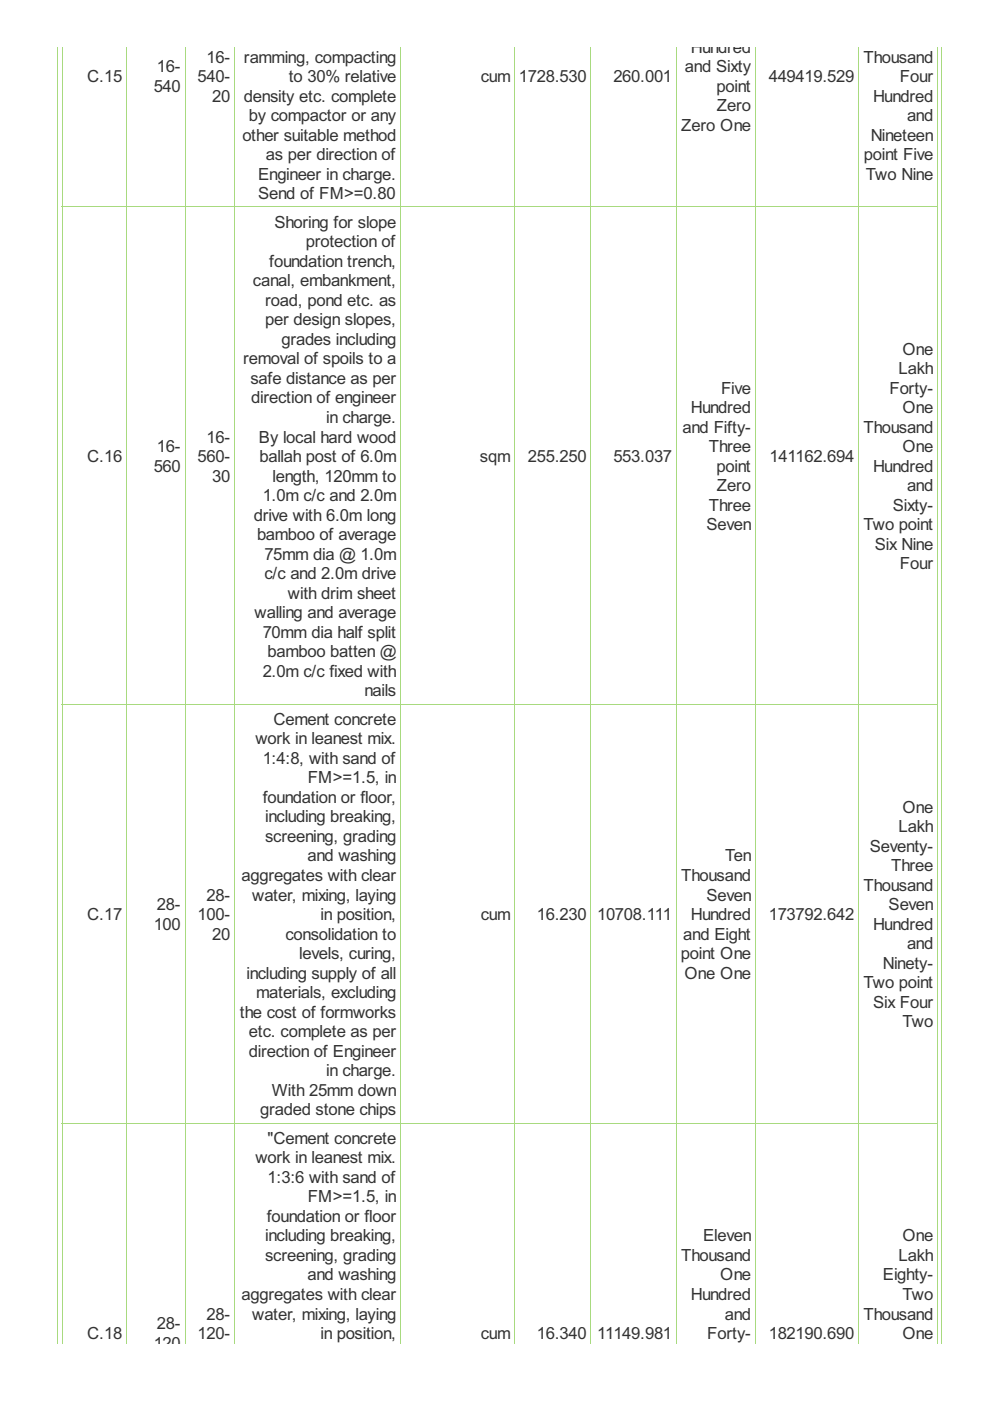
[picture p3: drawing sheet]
<svg xmlns="http://www.w3.org/2000/svg" width="210mm" height="297mm" viewBox="0 0 210 297" stroke-linecap="round" stroke-linejoin="round" font-family="sans-serif">
<defs><g id="words">
<g font-size="4" fill="#333">
<text x="146.5" y="11.2">Hundred</text>
<text x="18.5" y="17.4">C.15</text>
<text x="33.3" y="15.3">16-</text>
<text x="41.9" y="17.4">540-</text>
<text x="43.8" y="13.3">16-</text>
<text x="51.7" y="13.3">ramming, compacting</text>
<text x="61.2" y="17.4">to 30% relative</text>
<text x="101.9" y="17.4">cum</text>
<text x="110" y="17.4">1728.530</text>
<text x="130" y="17.4">260.001</text>
<text x="145.2" y="15.3">and Sixty</text>
<text x="163" y="17.4">449419.529</text>
<text x="183.1" y="13.3">Thousand</text>
<text x="190.8" y="17.4">Four</text>
<text x="32.6" y="19.5">540</text>
<text x="45" y="21.5">20</text>
<text x="51.7" y="21.5">density etc. complete</text>
<text x="151.9" y="19.5">point</text>
<text x="152" y="23.6">Zero</text>
<text x="185.1" y="21.5">Hundred</text>
<text x="51.4" y="29.8">other suitable method</text>
<text x="52.8" y="25.7">by compactor or any</text>
<text x="144.4" y="27.8">Zero One</text>
<text x="184.6" y="29.8">Nineteen</text>
<text x="192.3" y="25.7">and</text>
<text x="56.4" y="34">as per direction of</text>
<text x="183.2" y="34">point Five</text>
<text x="54.7" y="38.1">Engineer in charge.</text>
<text x="183.6" y="38.1">Two Nine</text>
<text x="54.7" y="42.2">Send of FM&gt;=0.80</text>
<text x="58.2" y="48.3">Shoring for slope</text>
<text x="64.8" y="52.4">protection of</text>
<text x="57.1" y="56.6">foundation trench,</text>
<text x="53.6" y="60.7">canal, embankment,</text>
<text x="56.2" y="64.8">road, pond etc. as</text>
<text x="56.2" y="69">per design slopes,</text>
<text x="51.6" y="77.3">removal of spoils to a</text>
<text x="59.7" y="73.1">grades including</text>
<text x="191.3" y="75.2">One</text>
<text x="53.1" y="81.4">safe distance as per</text>
<text x="152.9" y="83.5">Five</text>
<text x="188.6" y="83.5">Forty-</text>
<text x="190.5" y="79.3">Lakh</text>
<text x="53.3" y="85.5">direction of engineer</text>
<text x="69.2" y="89.7">in charge.</text>
<text x="146.5" y="87.6">Hundred</text>
<text x="191.3" y="87.6">One</text>
<text x="33.3" y="95.9">16-</text>
<text x="43.8" y="93.8">16-</text>
<text x="54.9" y="93.8">By local hard wood</text>
<text x="144.7" y="91.8">and Fifty-</text>
<text x="150.3" y="95.9">Three</text>
<text x="183.1" y="91.8">Thousand</text>
<text x="191.3" y="95.9">One</text>
<text x="18.5" y="98">C.16</text>
<text x="32.6" y="100">560</text>
<text x="41.9" y="98">560-</text>
<text x="55" y="98">ballah post of 6.0m</text>
<text x="101.8" y="98">sqm</text>
<text x="111.9" y="98">255.250</text>
<text x="130" y="98">553.037</text>
<text x="151.9" y="100">point</text>
<text x="163.2" y="98">141162.694</text>
<text x="185.1" y="100">Hundred</text>
<text x="45" y="102.1">30</text>
<text x="55.7" y="106.2">1.0m c/c and 2.0m</text>
<text x="57.8" y="102.1">length, 120mm to</text>
<text x="152" y="104.2">Zero</text>
<text x="192.3" y="104.2">and</text>
<text x="53.8" y="110.4">drive with 6.0m long</text>
<text x="149.8" y="112.4">Seven</text>
<text x="150.3" y="108.3">Three</text>
<text x="183.1" y="112.4">Two point</text>
<text x="189.3" y="108.3">Sixty-</text>
<text x="54.5" y="114.5">bamboo of average</text>
<text x="56" y="118.7">75mm dia @ 1.0m</text>
<text x="185.5" y="116.6">Six Nine</text>
<text x="56" y="122.8">c/c and 2.0m drive</text>
<text x="190.8" y="120.7">Four</text>
<text x="54" y="131.1">walling and average</text>
<text x="61" y="126.9">with drim sheet</text>
<text x="55.7" y="135.2">70mm dia half split</text>
<text x="55.7" y="143.5">2.0m c/c fixed with</text>
<text x="56.7" y="139.4">bamboo batten @</text>
<text x="77.3" y="147.6">nails</text>
<text x="58" y="153.7">Cement concrete</text>
<text x="54.1" y="157.8">work in leanest mix.</text>
<text x="55.7" y="162">1:4:8, with sand of</text>
<text x="65.2" y="166.1">FM&gt;=1.5, in</text>
<text x="55.7" y="170.2">foundation or floor,</text>
<text x="191.3" y="172.3">One</text>
<text x="56.2" y="174.4">including breaking,</text>
<text x="56.2" y="178.5">screening, grading</text>
<text x="190.5" y="176.4">Lakh</text>
<text x="65.2" y="182.7">and washing</text>
<text x="153.7" y="182.7">Ten</text>
<text x="184.4" y="180.6">Seventy-</text>
<text x="188.9" y="184.7">Three</text>
<text x="43.8" y="190.9">28-</text>
<text x="51.2" y="186.8">aggregates with clear</text>
<text x="53.5" y="190.9">water, mixing, laying</text>
<text x="144.4" y="186.8">Thousand</text>
<text x="149.8" y="190.9">Seven</text>
<text x="183.1" y="188.9">Thousand</text>
<text x="18.5" y="195.1">C.17</text>
<text x="32.6" y="197.1">100</text>
<text x="33.3" y="193">28-</text>
<text x="41.9" y="195.1">100-</text>
<text x="67.9" y="195.1">in position,</text>
<text x="101.9" y="195.1">cum</text>
<text x="113.8" y="195.1">16.230</text>
<text x="126.6" y="195.1">10708.111</text>
<text x="146.5" y="195.1">Hundred</text>
<text x="163" y="195.1">173792.642</text>
<text x="185.1" y="197.1">Hundred</text>
<text x="188.4" y="193">Seven</text>
<text x="45" y="199.2">20</text>
<text x="60.5" y="199.2">consolidation to</text>
<text x="63.5" y="203.4">levels, curing,</text>
<text x="144.4" y="203.4">point One</text>
<text x="144.9" y="199.2">and Eight</text>
<text x="192.3" y="201.3">and</text>
<text x="52.3" y="207.5">including supply of all</text>
<text x="145.1" y="207.5">One One</text>
<text x="183.1" y="209.6">Two point</text>
<text x="187.2" y="205.4">Ninety-</text>
<text x="50.9" y="215.8">the cost of formworks</text>
<text x="54.3" y="211.6">materials, excluding</text>
<text x="185.1" y="213.7">Six Four</text>
<text x="52.8" y="219.9">etc. complete as per</text>
<text x="191.3" y="217.8">Two</text>
<text x="52.8" y="224">direction of Engineer</text>
<text x="57.7" y="232.3">With 25mm down</text>
<text x="69.2" y="228.2">in charge.</text>
<text x="55.2" y="236.5">graded stone chips</text>
<text x="56.7" y="242.5">&quot;Cement concrete</text>
<text x="54.1" y="246.6">work in leanest mix.</text>
<text x="56.7" y="250.8">1:3:6 with sand of</text>
<text x="65.2" y="254.9">FM&gt;=1.5, in</text>
<text x="56.2" y="263.2">including breaking,</text>
<text x="56.6" y="259.1">foundation or floor</text>
<text x="149.1" y="263.2">Eleven</text>
<text x="191.3" y="263.2">One</text>
<text x="56.2" y="267.3">screening, grading</text>
<text x="144.4" y="267.3">Thousand</text>
<text x="190.5" y="267.3">Lakh</text>
<text x="51.2" y="275.6">aggregates with clear</text>
<text x="65.2" y="271.5">and washing</text>
<text x="146.5" y="275.6">Hundred</text>
<text x="152.7" y="271.5">One</text>
<text x="187.2" y="271.5">Eighty-</text>
<text x="191.3" y="275.6">Two</text>
<text x="33.3" y="281.8">28-</text>
<text x="43.8" y="279.8">28-</text>
<text x="53.5" y="279.8">water, mixing, laying</text>
<text x="153.7" y="279.8">and</text>
<text x="183.1" y="279.8">Thousand</text>
<text x="18.5" y="283.9">C.18</text>
<text x="32.6" y="286">120</text>
<text x="41.9" y="283.9">120-</text>
<text x="67.9" y="283.9">in position,</text>
<text x="101.9" y="283.9">cum</text>
<text x="113.8" y="283.9">16.340</text>
<text x="126.6" y="283.9">11149.981</text>
<text x="149.9" y="283.9">Forty-</text>
<text x="163" y="283.9">182190.690</text>
<text x="191.3" y="283.9">One</text>
</g>
</g></defs>
<g fill="none" stroke="#a8da7f" stroke-width=".21">
<path d="M12.1 9.9v274.9M13.2 9.9v274.9M26.8 9.9v274.9M39.2 9.9v274.9M49.7 9.9v274.9M84.9 9.9v274.9M109.1 9.9v274.9M125.3 9.9v274.9M143.4 9.9v274.9M160.1 9.9v274.9M182 9.9v274.9M198.8 9.9v274.9"/>
<path d="M199.6 9.9v274.9M13.1 43.9h185.8M13.1 149.3h185.8M13.1 238.1h185.8"/>
</g>
<use href="#words"/>
</svg>
